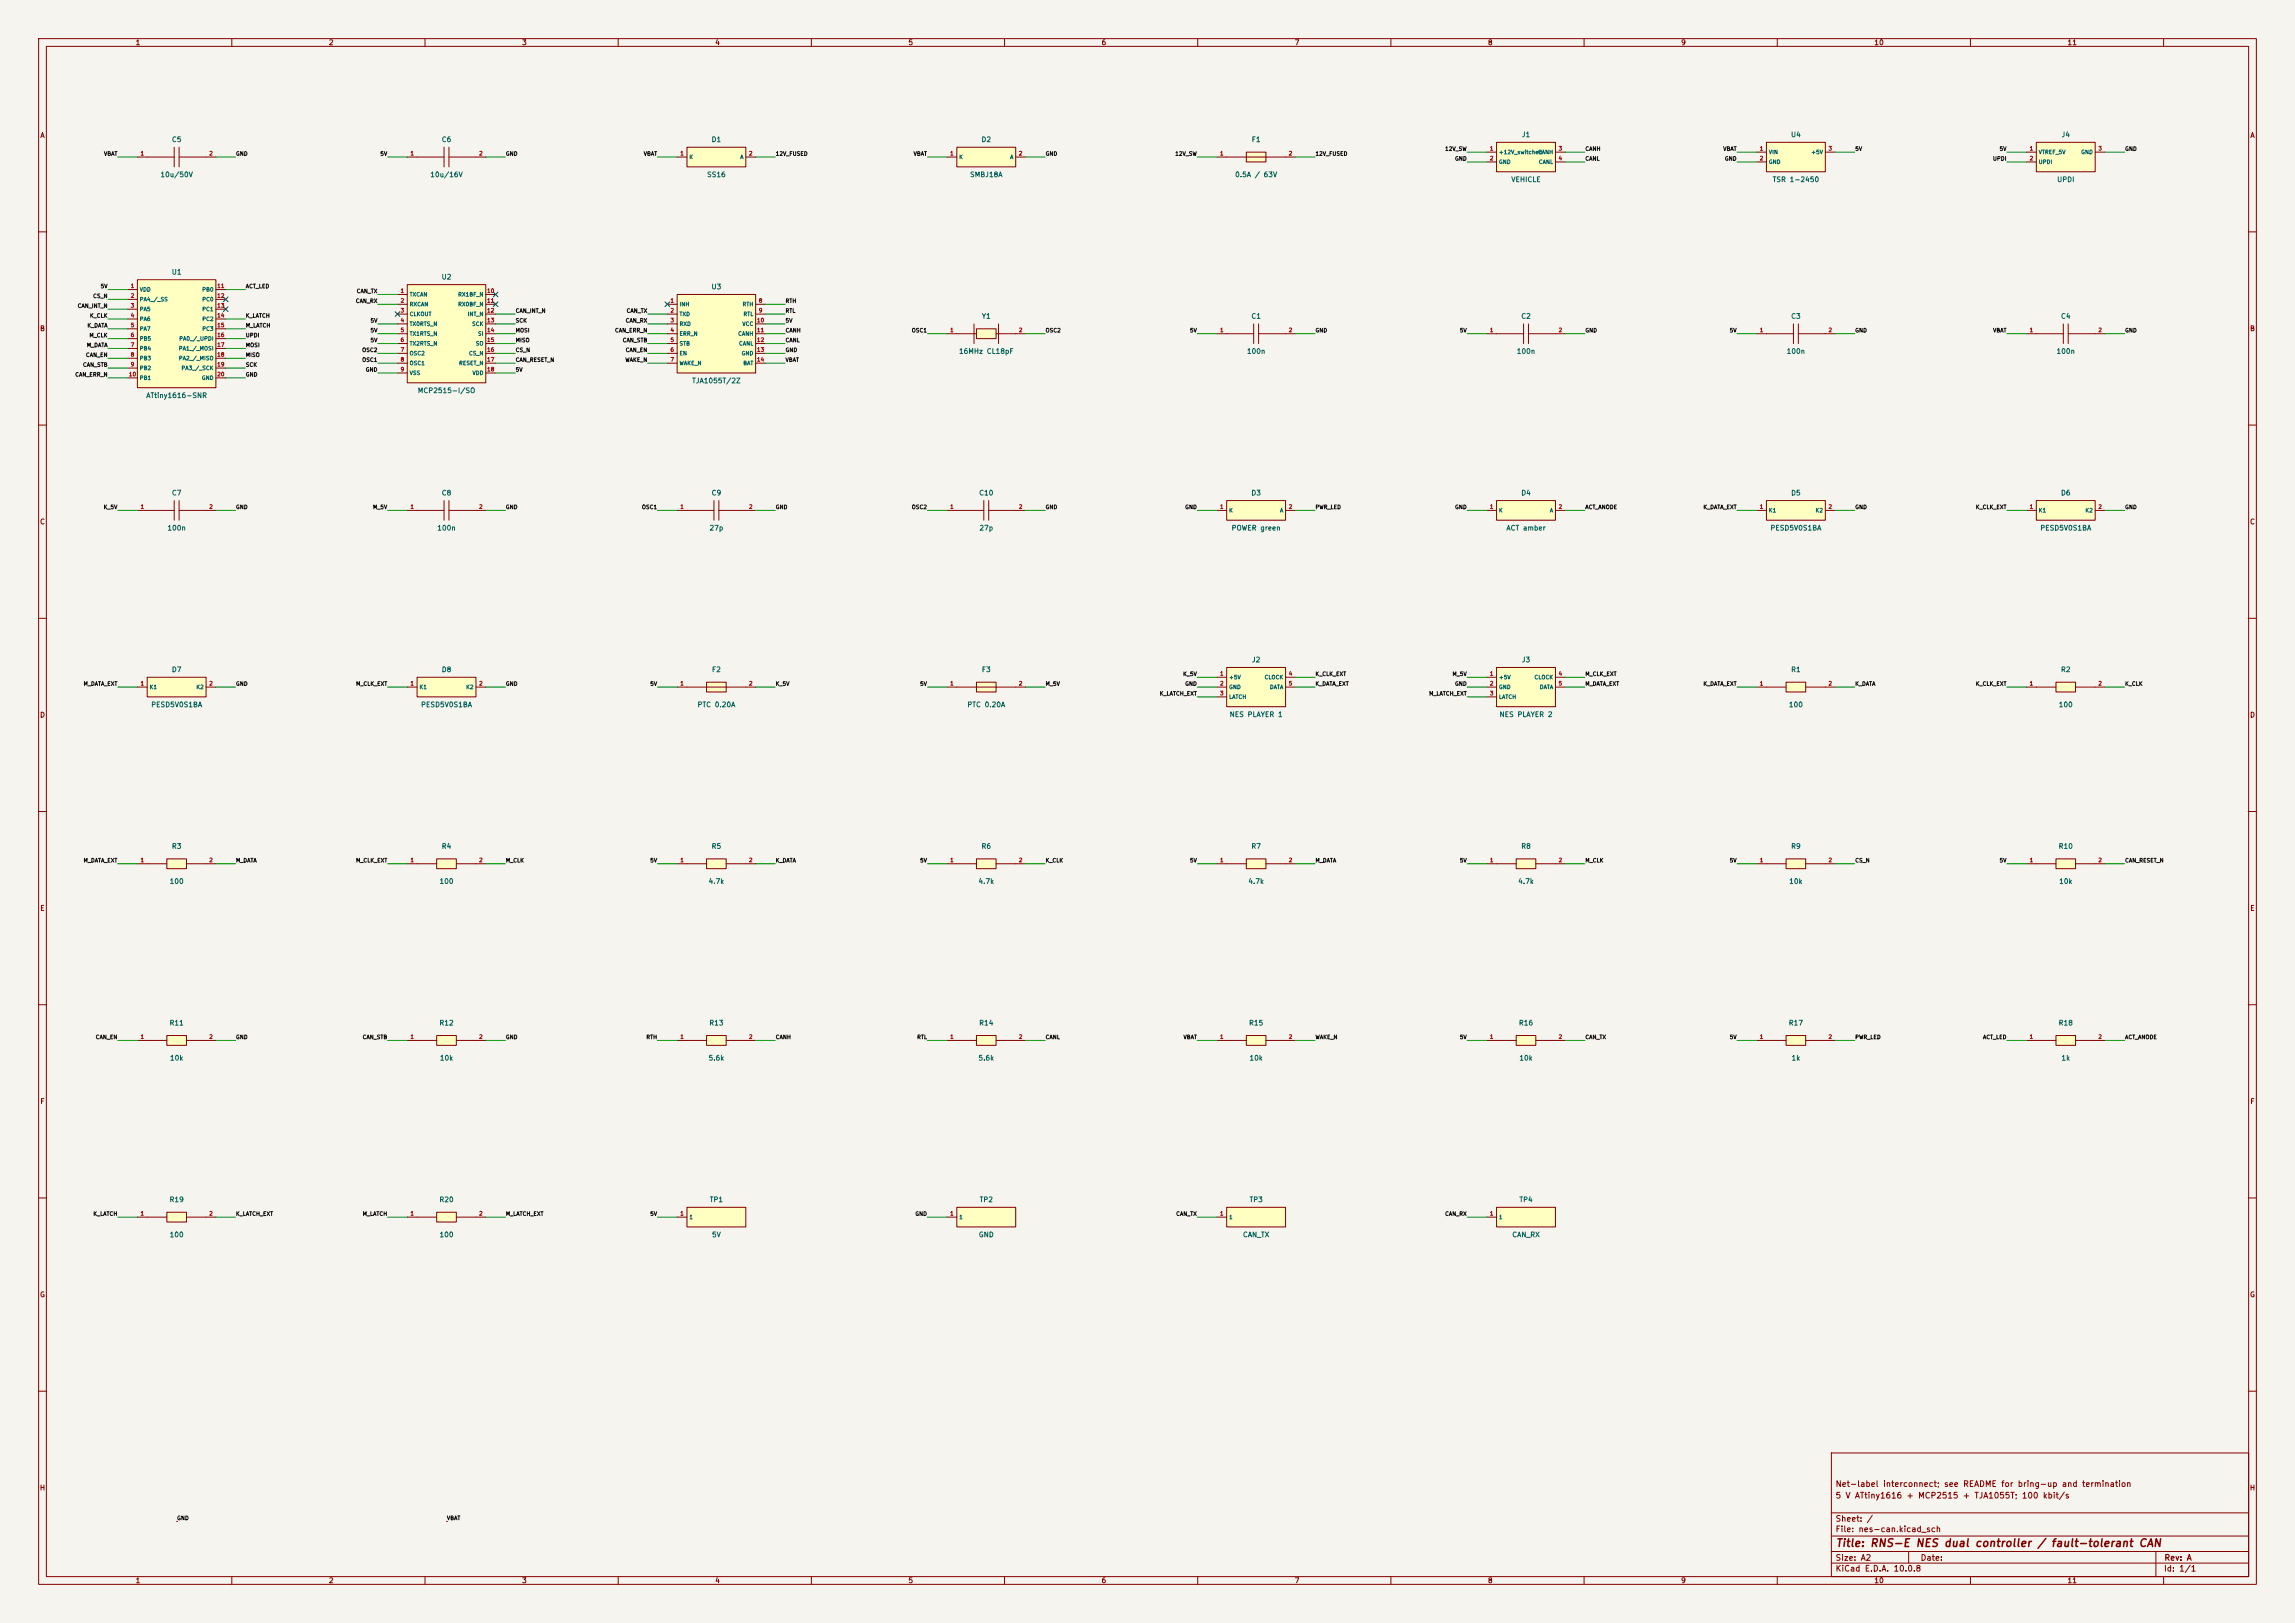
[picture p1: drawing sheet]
<svg xmlns="http://www.w3.org/2000/svg" width="594mm" height="420mm" viewBox="0 0 594 420" stroke-linecap="round" stroke-linejoin="round" font-family="sans-serif">
<defs><g id="words">
<text font-size="2" fill="#840000" x="475" y="400.8">Title: RNS-E NES dual controller / fault-tolerant CAN</text>
<g font-size="1.5" fill="#840000">
<text x="475" y="388.1">5 V ATtiny1616 + MCP2515 + TJA1055T; 100 kbit/s</text>
<text x="475" y="385.1">Net-label interconnect; see README for bring-up and termination</text>
<text x="475" y="394.1">Sheet: /</text>
<text x="475" y="396.8">File: nes-can.kicad_sch</text>
<text x="475" y="407">KiCad E.D.A. 10.0.8</text>
<text x="475" y="404.2">Size: A2</text>
<text x="497" y="404.2">Date:</text>
<text x="560" y="407">Id: 1/1</text>
<text x="560.1" y="404.2">Rev: A</text>
</g>
<g font-size="1.3" fill="#840000">
<text x="35" y="12">1</text>
<text x="85" y="12">2</text>
<text x="135" y="12">3</text>
<text x="185" y="12">4</text>
<text x="235" y="12">5</text>
<text x="285" y="12">6</text>
<text x="335" y="12">7</text>
<text x="385" y="12">8</text>
<text x="435" y="12">9</text>
<text x="485" y="12">10</text>
<text x="535" y="12">11</text>
<text x="10.3" y="36">A</text>
<text x="582.3" y="36">A</text>
<text x="10.2" y="86">B</text>
<text x="582.2" y="86">B</text>
<text x="10.2" y="136">C</text>
<text x="582.2" y="136">C</text>
<text x="10.2" y="186">D</text>
<text x="582.2" y="186">D</text>
<text x="10.3" y="236">E</text>
<text x="582.3" y="236">E</text>
<text x="10.3" y="286">F</text>
<text x="582.3" y="286">F</text>
<text x="10.2" y="336">G</text>
<text x="582.2" y="336">G</text>
<text x="10.2" y="386">H</text>
<text x="582.2" y="386">H</text>
<text x="35" y="410">1</text>
<text x="85" y="410">2</text>
<text x="135" y="410">3</text>
<text x="185" y="410">4</text>
<text x="235" y="410">5</text>
<text x="285" y="410">6</text>
<text x="335" y="410">7</text>
<text x="385" y="410">8</text>
<text x="435" y="410">9</text>
<text x="485" y="410">10</text>
<text x="535" y="410">11</text>
</g>
<g font-size="1.3" fill="#006464">
<text x="393.8" y="35.8">J1</text>
<text x="463.4" y="35.8">U4</text>
<text x="533.5" y="35.8">J4</text>
<text x="44.4" y="37.1">C5</text>
<text x="114.2" y="37.1">C6</text>
<text x="184.1" y="37.1">D1</text>
<text x="253.9" y="37.1">D2</text>
<text x="323.8" y="37.1">F1</text>
<text x="41.4" y="46.1">10u/50V</text>
<text x="111.2" y="46.1">10u/16V</text>
<text x="182.9" y="46.1">SS16</text>
<text x="250.9" y="46.1">SMBJ18A</text>
<text x="319.6" y="46.1">0.5A / 63V</text>
<text x="391" y="47.4">VEHICLE</text>
<text x="458.7" y="47.4">TSR 1-2450</text>
<text x="532.3" y="47.4">UPDI</text>
<text x="44.3" y="71.4">U1</text>
<text x="114.2" y="72.6">U2</text>
<text x="184" y="75.2">U3</text>
<text x="254" y="82.8">Y1</text>
<text x="323.8" y="82.8">C1</text>
<text x="393.6" y="82.8">C2</text>
<text x="463.5" y="82.8">C3</text>
<text x="533.3" y="82.8">C4</text>
<text x="248.1" y="91.9">16MHz CL18pF</text>
<text x="322.6" y="91.9">100n</text>
<text x="392.5" y="91.9">100n</text>
<text x="462.3" y="91.9">100n</text>
<text x="532.2" y="91.9">100n</text>
<text x="179" y="99.5">TJA1055T/2Z</text>
<text x="37.7" y="103.3">ATtiny1616-SNR</text>
<text x="108" y="102">MCP2515-I/SO</text>
<text x="44.4" y="128.5">C7</text>
<text x="114.2" y="128.5">C8</text>
<text x="184.1" y="128.5">C9</text>
<text x="253.3" y="128.5">C10</text>
<text x="323.8" y="128.5">D3</text>
<text x="393.6" y="128.5">D4</text>
<text x="463.5" y="128.5">D5</text>
<text x="533.3" y="128.5">D6</text>
<text x="43.2" y="137.6">100n</text>
<text x="113.1" y="137.6">100n</text>
<text x="183.5" y="137.6">27p</text>
<text x="253.4" y="137.6">27p</text>
<text x="318.6" y="137.6">POWER green</text>
<text x="389.8" y="137.6">ACT amber</text>
<text x="458.1" y="137.6">PESD5V0S1BA</text>
<text x="528" y="137.6">PESD5V0S1BA</text>
<text x="323.9" y="171.7">J2</text>
<text x="393.8" y="171.7">J3</text>
<text x="44.4" y="174.2">D7</text>
<text x="114.2" y="174.2">D8</text>
<text x="184.1" y="174.2">F2</text>
<text x="254" y="174.2">F3</text>
<text x="463.5" y="174.2">R1</text>
<text x="533.3" y="174.2">R2</text>
<text x="39" y="183.3">PESD5V0S1BA</text>
<text x="108.9" y="183.3">PESD5V0S1BA</text>
<text x="180.4" y="183.3">PTC 0.20A</text>
<text x="250.2" y="183.3">PTC 0.20A</text>
<text x="318.1" y="185.8">NES PLAYER 1</text>
<text x="388" y="185.8">NES PLAYER 2</text>
<text x="462.9" y="183.3">100</text>
<text x="532.7" y="183.3">100</text>
<text x="44.4" y="219.9">R3</text>
<text x="114.2" y="219.9">R4</text>
<text x="184.1" y="219.9">R5</text>
<text x="253.9" y="219.9">R6</text>
<text x="323.8" y="219.9">R7</text>
<text x="393.6" y="219.9">R8</text>
<text x="463.5" y="219.9">R9</text>
<text x="532.7" y="219.9">R10</text>
<text x="43.8" y="229">100</text>
<text x="113.6" y="229">100</text>
<text x="183.3" y="229">4.7k</text>
<text x="253.1" y="229">4.7k</text>
<text x="323" y="229">4.7k</text>
<text x="392.8" y="229">4.7k</text>
<text x="463" y="229">10k</text>
<text x="532.8" y="229">10k</text>
<text x="43.7" y="265.7">R11</text>
<text x="113.6" y="265.7">R12</text>
<text x="183.4" y="265.7">R13</text>
<text x="253.3" y="265.7">R14</text>
<text x="323.1" y="265.7">R15</text>
<text x="393" y="265.7">R16</text>
<text x="462.8" y="265.7">R17</text>
<text x="532.7" y="265.7">R18</text>
<text x="43.9" y="274.7">10k</text>
<text x="113.7" y="274.7">10k</text>
<text x="183.3" y="274.7">5.6k</text>
<text x="253.1" y="274.7">5.6k</text>
<text x="323.3" y="274.7">10k</text>
<text x="393.1" y="274.7">10k</text>
<text x="463.6" y="274.7">1k</text>
<text x="533.4" y="274.7">1k</text>
<text x="43.7" y="311.4">R19</text>
<text x="113.6" y="311.4">R20</text>
<text x="183.6" y="311.4">TP1</text>
<text x="253.4" y="311.4">TP2</text>
<text x="323.3" y="311.4">TP3</text>
<text x="393.1" y="311.4">TP4</text>
<text x="43.8" y="320.5">100</text>
<text x="113.6" y="320.5">100</text>
<text x="184.1" y="320.5">5V</text>
<text x="253.2" y="320.5">GND</text>
<text x="321.6" y="320.5">CAN_TX</text>
<text x="391.3" y="320.5">CAN_RX</text>
</g>
<g font-size="1" fill="#0f0f0f">
<text x="26.8" y="40.5">VBAT</text>
<text x="61" y="40.5">GND</text>
<text x="98.3" y="40.5">5V</text>
<text x="130.8" y="40.5">GND</text>
<text x="166.5" y="40.5">VBAT</text>
<text x="200.7" y="40.5">12V_FUSED</text>
<text x="236.4" y="40.5">VBAT</text>
<text x="270.5" y="40.5">GND</text>
<text x="304.1" y="40.5">12V_SW</text>
<text x="340.4" y="40.5">12V_FUSED</text>
<text x="373.9" y="39.3">12V_SW</text>
<text x="376.5" y="41.8">GND</text>
<text x="410.2" y="41.8">CANL</text>
<text x="410.2" y="39.3">CANH</text>
<text x="445.9" y="39.3">VBAT</text>
<text x="446.3" y="41.8">GND</text>
<text x="480.1" y="39.3">5V</text>
<text x="515.7" y="41.8">UPDI</text>
<text x="517.4" y="39.3">5V</text>
<text x="549.9" y="39.3">GND</text>
<text x="24" y="77.4">CS_N</text>
<text x="25.9" y="74.8">5V</text>
<text x="63.5" y="74.8">ACT_LED</text>
<text x="92.2" y="76.1">CAN_TX</text>
<text x="20" y="79.9">CAN_INT_N</text>
<text x="23.2" y="82.4">K_CLK</text>
<text x="63.5" y="82.4">K_LATCH</text>
<text x="92" y="78.6">CAN_RX</text>
<text x="95.8" y="83.7">5V</text>
<text x="133.4" y="83.7">SCK</text>
<text x="133.4" y="81.2">CAN_INT_N</text>
<text x="161.8" y="83.7">CAN_RX</text>
<text x="162.1" y="81.2">CAN_TX</text>
<text x="203.2" y="83.7">5V</text>
<text x="203.2" y="81.2">RTL</text>
<text x="203.2" y="78.6">RTH</text>
<text x="22.5" y="85">K_DATA</text>
<text x="23" y="87.5">M_CLK</text>
<text x="63.5" y="87.5">UPDI</text>
<text x="63.5" y="85">M_LATCH</text>
<text x="95.8" y="88.8">5V</text>
<text x="95.8" y="86.3">5V</text>
<text x="133.4" y="86.3">MOSI</text>
<text x="133.4" y="88.8">MISO</text>
<text x="159.1" y="86.3">CAN_ERR_N</text>
<text x="161.1" y="88.8">CAN_STB</text>
<text x="203.2" y="88.8">CANL</text>
<text x="203.2" y="86.3">CANH</text>
<text x="235.9" y="86.3">OSC1</text>
<text x="270.5" y="86.3">OSC2</text>
<text x="307.9" y="86.3">5V</text>
<text x="340.4" y="86.3">GND</text>
<text x="377.7" y="86.3">5V</text>
<text x="410.2" y="86.3">GND</text>
<text x="447.6" y="86.3">5V</text>
<text x="480.1" y="86.3">GND</text>
<text x="515.8" y="86.3">VBAT</text>
<text x="549.9" y="86.3">GND</text>
<text x="21.4" y="95.1">CAN_STB</text>
<text x="22.1" y="92.6">CAN_EN</text>
<text x="22.4" y="90.1">M_DATA</text>
<text x="63.5" y="95.1">SCK</text>
<text x="63.5" y="92.6">MISO</text>
<text x="63.5" y="90.1">MOSI</text>
<text x="93.6" y="93.9">OSC1</text>
<text x="93.6" y="91.3">OSC2</text>
<text x="133.4" y="91.3">CS_N</text>
<text x="133.4" y="93.9">CAN_RESET_N</text>
<text x="161.7" y="93.9">WAKE_N</text>
<text x="161.8" y="91.3">CAN_EN</text>
<text x="203.2" y="93.9">VBAT</text>
<text x="203.2" y="91.3">GND</text>
<text x="19.4" y="97.7">CAN_ERR_N</text>
<text x="63.5" y="97.7">GND</text>
<text x="94.5" y="96.4">GND</text>
<text x="133.4" y="96.4">5V</text>
<text x="26.7" y="132">K_5V</text>
<text x="61" y="132">GND</text>
<text x="96.4" y="132">M_5V</text>
<text x="130.8" y="132">GND</text>
<text x="166" y="132">OSC1</text>
<text x="200.7" y="132">GND</text>
<text x="235.9" y="132">OSC2</text>
<text x="270.5" y="132">GND</text>
<text x="306.6" y="132">GND</text>
<text x="340.4" y="132">PWR_LED</text>
<text x="376.5" y="132">GND</text>
<text x="410.2" y="132">ACT_ANODE</text>
<text x="440.8" y="132">K_DATA_EXT</text>
<text x="480.1" y="132">GND</text>
<text x="511.3" y="132">K_CLK_EXT</text>
<text x="549.9" y="132">GND</text>
<text x="21.5" y="177.7">M_DATA_EXT</text>
<text x="61" y="177.7">GND</text>
<text x="92" y="177.7">M_CLK_EXT</text>
<text x="130.8" y="177.7">GND</text>
<text x="168.2" y="177.7">5V</text>
<text x="200.7" y="177.7">K_5V</text>
<text x="238" y="177.7">5V</text>
<text x="270.5" y="177.7">M_5V</text>
<text x="306.1" y="175.2">K_5V</text>
<text x="306.6" y="177.7">GND</text>
<text x="340.4" y="177.7">K_DATA_EXT</text>
<text x="340.4" y="175.2">K_CLK_EXT</text>
<text x="375.8" y="175.2">M_5V</text>
<text x="376.5" y="177.7">GND</text>
<text x="410.2" y="177.7">M_DATA_EXT</text>
<text x="410.2" y="175.2">M_CLK_EXT</text>
<text x="440.8" y="177.7">K_DATA_EXT</text>
<text x="480.1" y="177.7">K_DATA</text>
<text x="511.3" y="177.7">K_CLK_EXT</text>
<text x="549.9" y="177.7">K_CLK</text>
<text x="300.1" y="180.2">K_LATCH_EXT</text>
<text x="369.8" y="180.2">M_LATCH_EXT</text>
<text x="21.5" y="223.4">M_DATA_EXT</text>
<text x="61" y="223.4">M_DATA</text>
<text x="92" y="223.4">M_CLK_EXT</text>
<text x="130.8" y="223.4">M_CLK</text>
<text x="168.2" y="223.4">5V</text>
<text x="200.7" y="223.4">K_DATA</text>
<text x="238" y="223.4">5V</text>
<text x="270.5" y="223.4">K_CLK</text>
<text x="307.9" y="223.4">5V</text>
<text x="340.4" y="223.4">M_DATA</text>
<text x="377.7" y="223.4">5V</text>
<text x="410.2" y="223.4">M_CLK</text>
<text x="447.6" y="223.4">5V</text>
<text x="480.1" y="223.4">CS_N</text>
<text x="517.4" y="223.4">5V</text>
<text x="549.9" y="223.4">CAN_RESET_N</text>
<text x="24.7" y="269.1">CAN_EN</text>
<text x="61" y="269.1">GND</text>
<text x="93.7" y="269.1">CAN_STB</text>
<text x="130.8" y="269.1">GND</text>
<text x="167.2" y="269.1">RTH</text>
<text x="200.7" y="269.1">CANH</text>
<text x="237.3" y="269.1">RTL</text>
<text x="270.5" y="269.1">CANL</text>
<text x="306.2" y="269.1">VBAT</text>
<text x="340.4" y="269.1">WAKE_N</text>
<text x="377.7" y="269.1">5V</text>
<text x="410.2" y="269.1">CAN_TX</text>
<text x="447.6" y="269.1">5V</text>
<text x="480.1" y="269.1">PWR_LED</text>
<text x="513.1" y="269.1">ACT_LED</text>
<text x="549.9" y="269.1">ACT_ANODE</text>
<text x="24" y="314.9">K_LATCH</text>
<text x="61" y="314.9">K_LATCH_EXT</text>
<text x="93.7" y="314.9">M_LATCH</text>
<text x="130.8" y="314.9">M_LATCH_EXT</text>
<text x="168.2" y="314.9">5V</text>
<text x="236.8" y="314.9">GND</text>
<text x="304.3" y="314.9">CAN_TX</text>
<text x="373.9" y="314.9">CAN_RX</text>
<text x="45.7" y="393.6">GND</text>
<text x="115.6" y="393.6">VBAT</text>
</g>
<g font-size="1" fill="#a90000">
<text x="36.3" y="40.5">1</text>
<text x="54" y="40.5">2</text>
<text x="106.1" y="40.5">1</text>
<text x="123.9" y="40.5">2</text>
<text x="176" y="40.5">1</text>
<text x="193.7" y="40.5">2</text>
<text x="245.8" y="40.5">1</text>
<text x="263.6" y="40.5">2</text>
<text x="315.7" y="40.5">1</text>
<text x="333.4" y="40.5">2</text>
<text x="385.5" y="39.2">1</text>
<text x="385.5" y="41.7">2</text>
<text x="403.3" y="39.2">3</text>
<text x="403.3" y="41.7">4</text>
<text x="455.4" y="39.2">1</text>
<text x="455.4" y="41.7">2</text>
<text x="473.1" y="39.2">3</text>
<text x="525.2" y="39.2">1</text>
<text x="525.2" y="41.7">2</text>
<text x="543" y="39.2">3</text>
<text x="33.7" y="74.7">1</text>
<text x="33.7" y="77.3">2</text>
<text x="56.1" y="74.7">11</text>
<text x="56.1" y="77.3">12</text>
<text x="103.6" y="76">1</text>
<text x="125.9" y="76">10</text>
<text x="33.7" y="79.8">3</text>
<text x="33.7" y="82.4">4</text>
<text x="56.1" y="79.8">13</text>
<text x="56.1" y="82.4">14</text>
<text x="103.6" y="78.6">2</text>
<text x="103.6" y="81.1">3</text>
<text x="103.6" y="83.6">4</text>
<text x="125.9" y="78.6">11</text>
<text x="125.9" y="81.1">12</text>
<text x="125.9" y="83.6">13</text>
<text x="173.4" y="78.6">1</text>
<text x="173.4" y="81.1">2</text>
<text x="173.4" y="83.6">3</text>
<text x="195.8" y="83.6">10</text>
<text x="196.3" y="78.6">8</text>
<text x="196.3" y="81.1">9</text>
<text x="33.7" y="84.9">5</text>
<text x="33.7" y="87.4">6</text>
<text x="33.7" y="90">7</text>
<text x="56.1" y="84.9">15</text>
<text x="56.1" y="87.4">16</text>
<text x="56.1" y="90">17</text>
<text x="103.6" y="86.2">5</text>
<text x="103.6" y="88.7">6</text>
<text x="125.9" y="86.2">14</text>
<text x="125.9" y="88.7">15</text>
<text x="173.4" y="86.2">4</text>
<text x="173.4" y="88.7">5</text>
<text x="195.8" y="86.2">11</text>
<text x="195.8" y="88.7">12</text>
<text x="245.8" y="86.2">1</text>
<text x="263.6" y="86.2">2</text>
<text x="315.7" y="86.2">1</text>
<text x="333.4" y="86.2">2</text>
<text x="385.5" y="86.2">1</text>
<text x="403.3" y="86.2">2</text>
<text x="455.4" y="86.2">1</text>
<text x="473.1" y="86.2">2</text>
<text x="525.2" y="86.2">1</text>
<text x="543" y="86.2">2</text>
<text x="33.7" y="92.5">8</text>
<text x="33.7" y="95.1">9</text>
<text x="56.1" y="92.5">18</text>
<text x="56.1" y="95.1">19</text>
<text x="103.6" y="91.3">7</text>
<text x="103.6" y="93.8">8</text>
<text x="125.9" y="91.3">16</text>
<text x="125.9" y="93.8">17</text>
<text x="173.4" y="91.3">6</text>
<text x="173.4" y="93.8">7</text>
<text x="195.8" y="91.3">13</text>
<text x="195.8" y="93.8">14</text>
<text x="33.2" y="97.6">10</text>
<text x="56.1" y="97.6">20</text>
<text x="103.6" y="96.3">9</text>
<text x="125.9" y="96.3">18</text>
<text x="36.3" y="131.9">1</text>
<text x="54" y="131.9">2</text>
<text x="106.1" y="131.9">1</text>
<text x="123.9" y="131.9">2</text>
<text x="176" y="131.9">1</text>
<text x="193.7" y="131.9">2</text>
<text x="245.8" y="131.9">1</text>
<text x="263.6" y="131.9">2</text>
<text x="315.7" y="131.9">1</text>
<text x="333.4" y="131.9">2</text>
<text x="385.5" y="131.9">1</text>
<text x="403.3" y="131.9">2</text>
<text x="455.4" y="131.9">1</text>
<text x="473.1" y="131.9">2</text>
<text x="525.2" y="131.9">1</text>
<text x="543" y="131.9">2</text>
<text x="36.3" y="177.6">1</text>
<text x="54" y="177.6">2</text>
<text x="106.1" y="177.6">1</text>
<text x="123.9" y="177.6">2</text>
<text x="176" y="177.6">1</text>
<text x="193.7" y="177.6">2</text>
<text x="245.8" y="177.6">1</text>
<text x="263.6" y="177.6">2</text>
<text x="315.7" y="175.1">1</text>
<text x="315.7" y="177.6">2</text>
<text x="333.4" y="175.1">4</text>
<text x="333.4" y="177.6">5</text>
<text x="385.5" y="175.1">1</text>
<text x="385.5" y="177.6">2</text>
<text x="403.3" y="175.1">4</text>
<text x="403.3" y="177.6">5</text>
<text x="455.4" y="177.6">1</text>
<text x="473.1" y="177.6">2</text>
<text x="525.2" y="177.6">1</text>
<text x="543" y="177.6">2</text>
<text x="315.7" y="180.2">3</text>
<text x="385.5" y="180.2">3</text>
<text x="36.3" y="223.3">1</text>
<text x="54" y="223.3">2</text>
<text x="106.1" y="223.3">1</text>
<text x="123.9" y="223.3">2</text>
<text x="176" y="223.3">1</text>
<text x="193.7" y="223.3">2</text>
<text x="245.8" y="223.3">1</text>
<text x="263.6" y="223.3">2</text>
<text x="315.7" y="223.3">1</text>
<text x="333.4" y="223.3">2</text>
<text x="385.5" y="223.3">1</text>
<text x="403.3" y="223.3">2</text>
<text x="455.4" y="223.3">1</text>
<text x="473.1" y="223.3">2</text>
<text x="525.2" y="223.3">1</text>
<text x="543" y="223.3">2</text>
<text x="36.3" y="269.1">1</text>
<text x="54" y="269.1">2</text>
<text x="106.1" y="269.1">1</text>
<text x="123.9" y="269.1">2</text>
<text x="176" y="269.1">1</text>
<text x="193.7" y="269.1">2</text>
<text x="245.8" y="269.1">1</text>
<text x="263.6" y="269.1">2</text>
<text x="315.7" y="269.1">1</text>
<text x="333.4" y="269.1">2</text>
<text x="385.5" y="269.1">1</text>
<text x="403.3" y="269.1">2</text>
<text x="455.4" y="269.1">1</text>
<text x="473.1" y="269.1">2</text>
<text x="525.2" y="269.1">1</text>
<text x="543" y="269.1">2</text>
<text x="36.3" y="314.8">1</text>
<text x="54" y="314.8">2</text>
<text x="106.1" y="314.8">1</text>
<text x="123.9" y="314.8">2</text>
<text x="176" y="314.8">1</text>
<text x="245.8" y="314.8">1</text>
<text x="315.7" y="314.8">1</text>
<text x="385.5" y="314.8">1</text>
</g>
<g font-size="1" fill="#006464">
<text x="178.3" y="41.4">K</text>
<text x="191.5" y="41.4">A</text>
<text x="248.2" y="41.4">K</text>
<text x="261.3" y="41.4">A</text>
<text x="387.9" y="40.1">+12V_switched</text>
<text x="397.9" y="40.1">CANH</text>
<text x="457.7" y="40.1">VIN</text>
<text x="468.7" y="40.1">+5V</text>
<text x="527.6" y="40.1">VTREF_5V</text>
<text x="538.5" y="40.1">GND</text>
<text x="387.9" y="42.7">GND</text>
<text x="398.2" y="42.7">CANL</text>
<text x="457.7" y="42.7">GND</text>
<text x="527.6" y="42.7">UPDI</text>
<text x="36.1" y="75.7">VDD</text>
<text x="52.2" y="75.7">PB0</text>
<text x="105.9" y="77">TXCAN</text>
<text x="118.5" y="77">RX1BF_N</text>
<text x="36.1" y="78.2">PA4_/_SS</text>
<text x="36.1" y="80.8">PA5</text>
<text x="36.1" y="83.3">PA6</text>
<text x="52.2" y="78.2">PC0</text>
<text x="52.2" y="80.8">PC1</text>
<text x="52.2" y="83.3">PC2</text>
<text x="105.9" y="79.5">RXCAN</text>
<text x="105.9" y="82">CLKOUT</text>
<text x="118.5" y="79.5">RX0BF_N</text>
<text x="120.9" y="82">INT_N</text>
<text x="175.8" y="79.5">INH</text>
<text x="175.8" y="82">TXD</text>
<text x="192.1" y="79.5">RTH</text>
<text x="192.3" y="82">RTL</text>
<text x="36.1" y="85.8">PA7</text>
<text x="36.1" y="88.4">PB5</text>
<text x="46.3" y="88.4">PA0_/_UPDI</text>
<text x="52.2" y="85.8">PC3</text>
<text x="105.9" y="84.6">TX0RTS_N</text>
<text x="105.9" y="87.1">TX1RTS_N</text>
<text x="105.9" y="89.7">TX2RTS_N</text>
<text x="122.1" y="84.6">SCK</text>
<text x="123" y="89.7">SO</text>
<text x="123.6" y="87.1">SI</text>
<text x="175.8" y="84.6">RXD</text>
<text x="175.8" y="87.1">ERR_N</text>
<text x="175.8" y="89.7">STB</text>
<text x="190.9" y="87.1">CANH</text>
<text x="191.2" y="89.7">CANL</text>
<text x="192" y="84.6">VCC</text>
<text x="36.1" y="90.9">PB4</text>
<text x="36.1" y="93.5">PB3</text>
<text x="46.2" y="90.9">PA1_/_MOSI</text>
<text x="46.2" y="93.5">PA2_/_MISO</text>
<text x="105.9" y="92.2">OSC2</text>
<text x="105.9" y="94.7">OSC1</text>
<text x="118.7" y="94.7">RESET_N</text>
<text x="121.3" y="92.2">CS_N</text>
<text x="175.8" y="92.2">EN</text>
<text x="175.8" y="94.7">WAKE_N</text>
<text x="191.8" y="92.2">GND</text>
<text x="192.3" y="94.7">BAT</text>
<text x="36.1" y="96">PB2</text>
<text x="36.1" y="98.5">PB1</text>
<text x="46.8" y="96">PA3_/_SCK</text>
<text x="52.1" y="98.5">GND</text>
<text x="105.9" y="97.3">VSS</text>
<text x="122.2" y="97.3">VDD</text>
<text x="318" y="132.8">K</text>
<text x="331.2" y="132.8">A</text>
<text x="387.9" y="132.8">K</text>
<text x="401" y="132.8">A</text>
<text x="457.7" y="132.8">K1</text>
<text x="469.8" y="132.8">K2</text>
<text x="527.6" y="132.8">K1</text>
<text x="539.6" y="132.8">K2</text>
<text x="38.6" y="178.6">K1</text>
<text x="50.7" y="178.6">K2</text>
<text x="108.5" y="178.6">K1</text>
<text x="120.5" y="178.6">K2</text>
<text x="318" y="176">+5V</text>
<text x="318" y="178.6">GND</text>
<text x="327.2" y="176">CLOCK</text>
<text x="328.6" y="178.6">DATA</text>
<text x="387.9" y="176">+5V</text>
<text x="387.9" y="178.6">GND</text>
<text x="397" y="176">CLOCK</text>
<text x="398.4" y="178.6">DATA</text>
<text x="318" y="181.1">LATCH</text>
<text x="387.9" y="181.1">LATCH</text>
<text x="178.3" y="315.7">1</text>
<text x="248.2" y="315.7">1</text>
<text x="318" y="315.7">1</text>
<text x="387.9" y="315.7">1</text>
</g>
</g></defs>
<path d="M0 0h594v420h-594z" fill="#f5f4ef" stroke="#f5f4ef" stroke-width=".26"/>
<g fill="none" stroke="#840000" stroke-width=".26">
<path d="M10 10h574v400h-574zM12 12h570v396h-570zM60 10v2M110 10v2M160 10v2M210 10v2M260 10v2M310 10v2M360 10v2M410 10v2M460 10v2M510 10v2"/>
<path d="M560 10v2M10 60h2M582 60h2M10 110h2M582 110h2M10 160h2M582 160h2M10 210h2M582 210h2M10 260h2M582 260h2M10 310h2"/>
<path d="M582 310h2M10 360h2M474 376h108v32h-108zM582 360h2M474 397.5h108M474 391.5h108M60 408v2M110 408v2M160 408v2M210 408v2M260 408v2M310 408v2"/>
<path d="M360 408v2M410 408v2M460 408v2M474 404.5h108M474 401.5h108M494 401.5v3M510 408v2M558 401.5v6.5M560 408v2"/>
</g>
<path d="M387.3 36.8h15.3v7.7h-15.3z" fill="#ffffc2"/>
<path d="M384.8 39.4h2.5M387.3 36.8h15.3v7.7h-15.3zM402.6 39.4h2.5M384.8 41.9h2.5M402.6 41.9h2.5" fill="none" stroke="#840000" stroke-width=".26"/>
<path d="M113 313.7h5.1v2.5h-5.1z" fill="#ffffc2"/>
<path d="M105.4 315h7.6M113 313.7h5.1v2.5h-5.1zM118.1 315h7.6M45.7 393.7h.1" fill="none" stroke="#840000" stroke-width=".26"/>
<path d="M43.2 313.7h5.1v2.5h-5.1z" fill="#ffffc2"/>
<path d="M35.6 315h7.6M43.2 313.7h5.1v2.5h-5.1zM48.3 315h7.6" fill="none" stroke="#840000" stroke-width=".26"/>
<path d="M457.2 36.8h15.2v7.7h-15.2z" fill="#ffffc2"/>
<path d="M454.7 39.4h2.5M457.2 36.8h15.2v7.7h-15.2zM472.4 39.4h2.6M454.7 41.9h2.5" fill="none" stroke="#840000" stroke-width=".26"/>
<path d="M113 268h5.1v2.5h-5.1z" fill="#ffffc2"/>
<path d="M105.4 269.2h7.6M113 268h5.1v2.5h-5.1zM118.1 269.2h7.6" fill="none" stroke="#840000" stroke-width=".26"/>
<path d="M43.2 268h5.1v2.5h-5.1z" fill="#ffffc2"/>
<path d="M35.6 269.2h7.6M43.2 268h5.1v2.5h-5.1zM48.3 269.2h7.6" fill="none" stroke="#840000" stroke-width=".26"/>
<path d="M113 222.3h5.1v2.5h-5.1z" fill="#ffffc2"/>
<path d="M105.4 223.5h7.6M113 222.3h5.1v2.5h-5.1zM118.1 223.5h7.6" fill="none" stroke="#840000" stroke-width=".26"/>
<path d="M43.2 222.3h5.1v2.5h-5.1z" fill="#ffffc2"/>
<path d="M35.6 223.5h7.6M43.2 222.3h5.1v2.5h-5.1zM48.3 223.5h7.6" fill="none" stroke="#840000" stroke-width=".26"/>
<path d="M38.1 175.3h15.2v5h-15.2z" fill="#ffffc2"/>
<path d="M35.6 177.8h2.5M38.1 175.3h15.2v5h-15.2zM53.3 177.8h2.6" fill="none" stroke="#840000" stroke-width=".26"/>
<path d="M247.6 312.4h15.3v5.1h-15.3z" fill="#ffffc2"/>
<path d="M245.1 315h2.5M247.6 312.4h15.3v5.1h-15.3z" fill="none" stroke="#840000" stroke-width=".26"/>
<path d="M252.7 268h5.1v2.5h-5.1z" fill="#ffffc2"/>
<path d="M245.1 269.2h7.6M252.7 268h5.1v2.5h-5.1zM257.8 269.2h7.6" fill="none" stroke="#840000" stroke-width=".26"/>
<path d="M252.7 222.3h5.1v2.5h-5.1z" fill="#ffffc2"/>
<path d="M245.1 223.5h7.6M252.7 222.3h5.1v2.5h-5.1zM257.8 223.5h7.6" fill="none" stroke="#840000" stroke-width=".26"/>
<path d="M527 36.8h15.3v7.7h-15.3z" fill="#ffffc2"/>
<path d="M524.5 39.4h2.5M527 36.8h15.3v7.7h-15.3zM542.3 39.4h2.5M524.5 41.9h2.5" fill="none" stroke="#840000" stroke-width=".26"/>
<path d="M177.8 312.4h15.2v5.1h-15.2z" fill="#ffffc2"/>
<path d="M175.3 315h2.5M177.8 312.4h15.2v5.1h-15.2z" fill="none" stroke="#840000" stroke-width=".26"/>
<path d="M182.9 222.3h5.1v2.5h-5.1z" fill="#ffffc2"/>
<path d="M175.3 223.5h7.6M182.9 222.3h5.1v2.5h-5.1zM188 223.5h7.6" fill="none" stroke="#840000" stroke-width=".26"/>
<path d="M182.9 268h5.1v2.5h-5.1z" fill="#ffffc2"/>
<path d="M175.3 269.2h7.6M182.9 268h5.1v2.5h-5.1zM188 269.2h7.6" fill="none" stroke="#840000" stroke-width=".26"/>
<path d="M252.7 176.5h5.1v2.6h-5.1z" fill="#ffffc2"/>
<g fill="none" stroke="#840000" stroke-width=".26">
<path d="M454.7 86.4h9.5M464.2 83.8v5.1M465.5 86.4h9.5M465.5 83.8v5.1M35.6 132.1h9.5M45.1 129.5v5.1M46.4 132.1h9.5M46.4 129.5v5.1M175.3 132.1h9.5M184.8 129.5v5.1M186.1 132.1h9.5M186.1 129.5v5.1"/>
<path d="M245.1 132.1h9.5M254.6 129.5v5.1M255.9 132.1h9.5M255.9 129.5v5.1M245.1 177.8h20.3M252.7 176.5h5.1v2.6h-5.1z"/>
</g>
<path d="M182.9 176.5h5.1v2.6h-5.1z" fill="#ffffc2"/>
<path d="M524.5 86.4h9.5M534 83.8v5.1M535.3 86.4h9.5M535.3 83.8v5.1M175.3 177.8h20.3M182.9 176.5h5.1v2.6h-5.1z" fill="none" stroke="#840000" stroke-width=".26"/>
<path d="M107.9 175.3h15.3v5h-15.3z" fill="#ffffc2"/>
<path d="M105.4 132.1h9.5M114.9 129.5v5.1M116.2 132.1h9.5M116.2 129.5v5.1M105.4 177.8h2.5M107.9 175.3h15.3v5h-15.3zM123.2 177.8h2.5" fill="none" stroke="#840000" stroke-width=".26"/>
<path d="M105.4 73.7h20.3v25.4h-20.3z" fill="#ffffc2"/>
<g fill="none" stroke="#840000" stroke-width=".26">
<path d="M102.9 76.2h2.5M102.9 78.7h2.5M105.4 73.7h20.3v25.4h-20.3zM125.7 76.2h2.6M125.7 78.7h2.6M102.9 81.3h2.5M102.9 83.8h2.5M102.9 86.4h2.5M102.9 88.9h2.5M102.9 91.4h2.5M102.9 94h2.5M102.9 96.5h2.5"/>
<path d="M125.7 81.3h2.6M125.7 83.8h2.6M125.7 86.4h2.6M125.7 88.9h2.6M125.7 91.4h2.6M125.7 94h2.6M125.7 96.5h2.6"/>
</g>
<path d="M175.3 76.2h20.3v20.3h-20.3z" fill="#ffffc2"/>
<g fill="none" stroke="#840000" stroke-width=".26">
<path d="M172.7 78.7h2.6M175.3 76.2h20.3v20.3h-20.3zM195.6 78.7h2.5M172.7 81.3h2.6M172.7 83.8h2.6M172.7 86.4h2.6M172.7 88.9h2.6M172.7 91.4h2.6M172.7 94h2.6M195.6 81.3h2.5M195.6 83.8h2.5M195.6 86.4h2.5"/>
<path d="M195.6 88.9h2.5M195.6 91.4h2.5M195.6 94h2.5"/>
</g>
<path d="M35.6 72.4h20.3v27.9h-20.3z" fill="#ffffc2"/>
<g fill="none" stroke="#840000" stroke-width=".26">
<path d="M45.1 38.1v5.1M46.4 38.1v5.1M35.6 40.6h9.5M46.4 40.6h9.5M33 74.9h2.6M33 77.5h2.6M35.6 72.4h20.3v27.9h-20.3zM55.9 74.9h2.5M55.9 77.5h2.5M33 80h2.6M33 82.6h2.6M33 85.1h2.6"/>
<path d="M33 87.6h2.6M33 90.2h2.6M33 92.7h2.6M33 95.3h2.6M33 97.8h2.6M55.9 80h2.5M55.9 82.6h2.5M55.9 85.1h2.5M55.9 87.6h2.5M55.9 90.2h2.5M55.9 92.7h2.5M55.9 95.3h2.5"/>
<path d="M55.9 97.8h2.5"/>
</g>
<path d="M252.7 85.1h5.1v2.5h-5.1z" fill="#ffffc2"/>
<path d="M245.1 86.4h7.6M252.1 83.8v5.1M252.7 85.1h5.1v2.5h-5.1zM257.8 86.4h7.6M258.4 83.8v5.1" fill="none" stroke="#840000" stroke-width=".26"/>
<path d="M177.8 38.1h15.2v5.1h-15.2z" fill="#ffffc2"/>
<path d="M177.8 38.1h15.2v5.1h-15.2zM175.3 40.6h2.5M193 40.6h2.6" fill="none" stroke="#840000" stroke-width=".26"/>
<path d="M247.6 38.1h15.3v5.1h-15.3z" fill="#ffffc2"/>
<path d="M114.9 38.1v5.1M116.2 38.1v5.1M247.6 38.1h15.3v5.1h-15.3zM105.4 40.6h9.5M116.2 40.6h9.5M245.1 40.6h2.5M262.9 40.6h2.5M115.6 393.7h.1" fill="none" stroke="#840000" stroke-width=".26"/>
<path d="M387.3 312.4h15.3v5.1h-15.3z" fill="#ffffc2"/>
<path d="M384.8 315h2.5M387.3 312.4h15.3v5.1h-15.3z" fill="none" stroke="#840000" stroke-width=".26"/>
<path d="M392.4 268h5.1v2.5h-5.1z" fill="#ffffc2"/>
<path d="M384.8 269.2h7.6M392.4 268h5.1v2.5h-5.1zM397.5 269.2h7.6" fill="none" stroke="#840000" stroke-width=".26"/>
<path d="M317.5 312.4h15.2v5.1h-15.2z" fill="#ffffc2"/>
<path d="M315 315h2.5M317.5 312.4h15.2v5.1h-15.2z" fill="none" stroke="#840000" stroke-width=".26"/>
<path d="M322.6 268h5.1v2.5h-5.1z" fill="#ffffc2"/>
<path d="M315 269.2h7.6M322.6 268h5.1v2.5h-5.1zM327.7 269.2h7.6" fill="none" stroke="#840000" stroke-width=".26"/>
<path d="M392.4 222.3h5.1v2.5h-5.1z" fill="#ffffc2"/>
<path d="M384.8 223.5h7.6M392.4 222.3h5.1v2.5h-5.1zM397.5 223.5h7.6" fill="none" stroke="#840000" stroke-width=".26"/>
<path d="M322.6 222.3h5.1v2.5h-5.1z" fill="#ffffc2"/>
<path d="M315 223.5h7.6M322.6 222.3h5.1v2.5h-5.1zM327.7 223.5h7.6" fill="none" stroke="#840000" stroke-width=".26"/>
<path d="M532.1 268h5.1v2.5h-5.1z" fill="#ffffc2"/>
<path d="M524.5 269.2h7.6M532.1 268h5.1v2.5h-5.1zM537.2 269.2h7.6" fill="none" stroke="#840000" stroke-width=".26"/>
<path d="M462.3 268h5.1v2.5h-5.1z" fill="#ffffc2"/>
<path d="M454.7 269.2h7.6M462.3 268h5.1v2.5h-5.1zM467.4 269.2h7.6" fill="none" stroke="#840000" stroke-width=".26"/>
<path d="M532.1 222.3h5.1v2.5h-5.1z" fill="#ffffc2"/>
<path d="M524.5 223.5h7.6M532.1 222.3h5.1v2.5h-5.1zM537.2 223.5h7.6" fill="none" stroke="#840000" stroke-width=".26"/>
<path d="M462.3 222.3h5.1v2.5h-5.1z" fill="#ffffc2"/>
<path d="M454.7 223.5h7.6M462.3 222.3h5.1v2.5h-5.1zM467.4 223.5h7.6" fill="none" stroke="#840000" stroke-width=".26"/>
<path d="M532.1 176.5h5.1v2.6h-5.1z" fill="#ffffc2"/>
<path d="M524.5 177.8h7.6M532.1 176.5h5.1v2.6h-5.1zM537.2 177.8h7.6" fill="none" stroke="#840000" stroke-width=".26"/>
<path d="M462.3 176.5h5.1v2.6h-5.1z" fill="#ffffc2"/>
<path d="M454.7 177.8h7.6M462.3 176.5h5.1v2.6h-5.1zM467.4 177.8h7.6" fill="none" stroke="#840000" stroke-width=".26"/>
<path d="M527 129.5h15.3v5.1h-15.3z" fill="#ffffc2"/>
<path d="M524.5 132.1h2.5M527 129.5h15.3v5.1h-15.3zM542.3 132.1h2.5" fill="none" stroke="#840000" stroke-width=".26"/>
<path d="M457.2 129.5h15.2v5.1h-15.2z" fill="#ffffc2"/>
<path d="M454.7 132.1h2.5M457.2 129.5h15.2v5.1h-15.2zM472.4 132.1h2.6" fill="none" stroke="#840000" stroke-width=".26"/>
<path d="M387.3 172.7h15.3v10.2h-15.3z" fill="#ffffc2"/>
<path d="M384.8 175.3h2.5M384.8 177.8h2.5M387.3 172.7h15.3v10.2h-15.3zM402.6 175.3h2.5M402.6 177.8h2.5M384.8 180.3h2.5" fill="none" stroke="#840000" stroke-width=".26"/>
<path d="M317.5 172.7h15.2v10.2h-15.2z" fill="#ffffc2"/>
<path d="M315 175.3h2.5M315 177.8h2.5M317.5 172.7h15.2v10.2h-15.2zM332.7 175.3h2.6M332.7 177.8h2.6M315 180.3h2.5" fill="none" stroke="#840000" stroke-width=".26"/>
<path d="M387.3 129.5h15.3v5.1h-15.3z" fill="#ffffc2"/>
<path d="M384.8 132.1h2.5M387.3 129.5h15.3v5.1h-15.3zM402.6 132.1h2.5" fill="none" stroke="#840000" stroke-width=".26"/>
<path d="M317.5 129.5h15.2v5.1h-15.2z" fill="#ffffc2"/>
<path d="M315 86.4h9.5M324.5 83.8v5.1M325.8 86.4h9.5M325.8 83.8v5.1M384.8 86.4h9.5M394.3 83.8v5.1M395.6 86.4h9.5M395.6 83.8v5.1M315 132.1h2.5M317.5 129.5h15.2v5.1h-15.2zM332.7 132.1h2.6" fill="none" stroke="#840000" stroke-width=".26"/>
<path d="M322.6 39.4h5.1v2.5h-5.1z" fill="#ffffc2"/>
<path d="M322.6 39.4h5.1v2.5h-5.1zM315 40.6h20.3" fill="none" stroke="#840000" stroke-width=".26"/>
<g fill="none" stroke="#009600" stroke-width=".26">
<path d="M379.7 39.4h5.1M405.1 39.4h5.1M449.6 39.4h5.1M475 39.4h5.1M519.4 39.4h5.1M544.8 39.4h5.1M30.5 40.6h5.1M55.9 40.6h5.1M100.3 40.6h5.1M125.7 40.6h5.1M170.2 40.6h5.1M195.6 40.6h5.1"/>
<path d="M240 40.6h5.1M265.4 40.6h5.1M309.9 40.6h5.1M335.3 40.6h5.1M379.7 41.9h5.1M405.1 41.9h5.1M449.6 41.9h5.1M519.4 41.9h5.1M27.9 77.5h5.1M27.9 74.9h5.1M58.4 74.9h5.1M97.8 76.2h5.1"/>
<path d="M97.8 78.7h5.1M198.1 78.7h5.1M27.9 80h5.1M27.9 82.6h5.1M27.9 85.1h5.1M27.9 87.6h5.1M27.9 90.2h5.1M27.9 97.8h5.1M27.9 92.7h5.1M27.9 95.3h5.1M58.4 82.6h5.1M58.4 85.1h5.1"/>
<path d="M58.4 87.6h5.1M58.4 90.2h5.1M58.4 97.8h5.1M58.4 92.7h5.1M58.4 95.3h5.1M97.8 86.4h5.1M97.8 88.9h5.1M97.8 91.4h5.1M97.8 94h5.1M97.8 96.5h5.1M97.8 83.8h5.1M128.3 86.4h5"/>
<path d="M128.3 88.9h5M128.3 91.4h5M128.3 94h5M128.3 96.5h5M128.3 83.8h5M128.3 81.3h5M167.6 86.4h5.1M167.6 88.9h5.1M167.6 91.4h5.1M167.6 94h5.1M167.6 83.8h5.1M167.6 81.3h5.1"/>
<path d="M198.1 86.4h5.1M198.1 88.9h5.1M198.1 91.4h5.1M198.1 94h5.1M198.1 83.8h5.1M198.1 81.3h5.1M240 86.4h5.1M265.4 86.4h5.1M309.9 86.4h5.1M335.3 86.4h5.1M379.7 86.4h5.1M405.1 86.4h5.1"/>
<path d="M449.6 86.4h5.1M475 86.4h5.1M519.4 86.4h5.1M544.8 86.4h5.1M30.5 132.1h5.1M55.9 132.1h5.1M100.3 132.1h5.1M125.7 132.1h5.1M170.2 132.1h5.1M195.6 132.1h5.1M240 132.1h5.1M265.4 132.1h5.1"/>
<path d="M309.9 132.1h5.1M335.3 132.1h5.1M379.7 132.1h5.1M405.1 132.1h5.1M449.6 132.1h5.1M475 132.1h5.1M519.4 132.1h5.1M544.8 132.1h5.1M30.5 177.8h5.1M55.9 177.8h5.1M100.3 177.8h5.1M125.7 177.8h5.1"/>
<path d="M170.2 177.8h5.1M195.6 177.8h5.1M240 177.8h5.1M265.4 177.8h5.1M309.9 177.8h5.1M309.9 175.3h5.1M335.3 177.8h5.1M335.3 175.3h5.1M379.7 177.8h5.1M379.7 175.3h5.1M405.1 177.8h5.1M405.1 175.3h5.1"/>
<path d="M449.6 177.8h5.1M475 177.8h5.1M519.4 177.8h5.1M544.8 177.8h5.1M309.9 180.3h5.1M379.7 180.3h5.1M30.5 223.5h5.1M55.9 223.5h5.1M100.3 223.5h5.1M125.7 223.5h5.1M170.2 223.5h5.1M195.6 223.5h5.1"/>
<path d="M240 223.5h5.1M265.4 223.5h5.1M309.9 223.5h5.1M335.3 223.5h5.1M379.7 223.5h5.1M405.1 223.5h5.1M449.6 223.5h5.1M475 223.5h5.1M519.4 223.5h5.1M544.8 223.5h5.1M30.5 269.2h5.1M55.9 269.2h5.1"/>
<path d="M100.3 269.2h5.1M125.7 269.2h5.1M170.2 269.2h5.1M195.6 269.2h5.1M240 269.2h5.1M265.4 269.2h5.1M309.9 269.2h5.1M335.3 269.2h5.1M379.7 269.2h5.1M405.1 269.2h5.1M449.6 269.2h5.1M475 269.2h5.1"/>
<path d="M519.4 269.2h5.1M544.8 269.2h5.1M30.5 315h5.1M55.9 315h5.1M100.3 315h5.1M125.7 315h5.1M170.2 315h5.1M240 315h5.1M309.9 315h5.1M379.7 315h5.1"/>
</g>
<path d="M57.8 79.4l1.2 1.2M57.8 76.9l1.2 1.2M59 79.4l-1.2 1.2M59 76.9l-1.2 1.2M127.7 75.6l1.2 1.2M127.7 78.1l1.2 1.2M128.9 75.6l-1.2 1.2M128.9 78.1l-1.2 1.2M172.1 78.1l1.2 1.2M173.3 78.1l-1.2 1.2M102.3 80.7l1.2 1.2M103.5 80.7l-1.2 1.2" fill="none" stroke="#000084" stroke-width=".26"/>
<use href="#words"/>
</svg>
